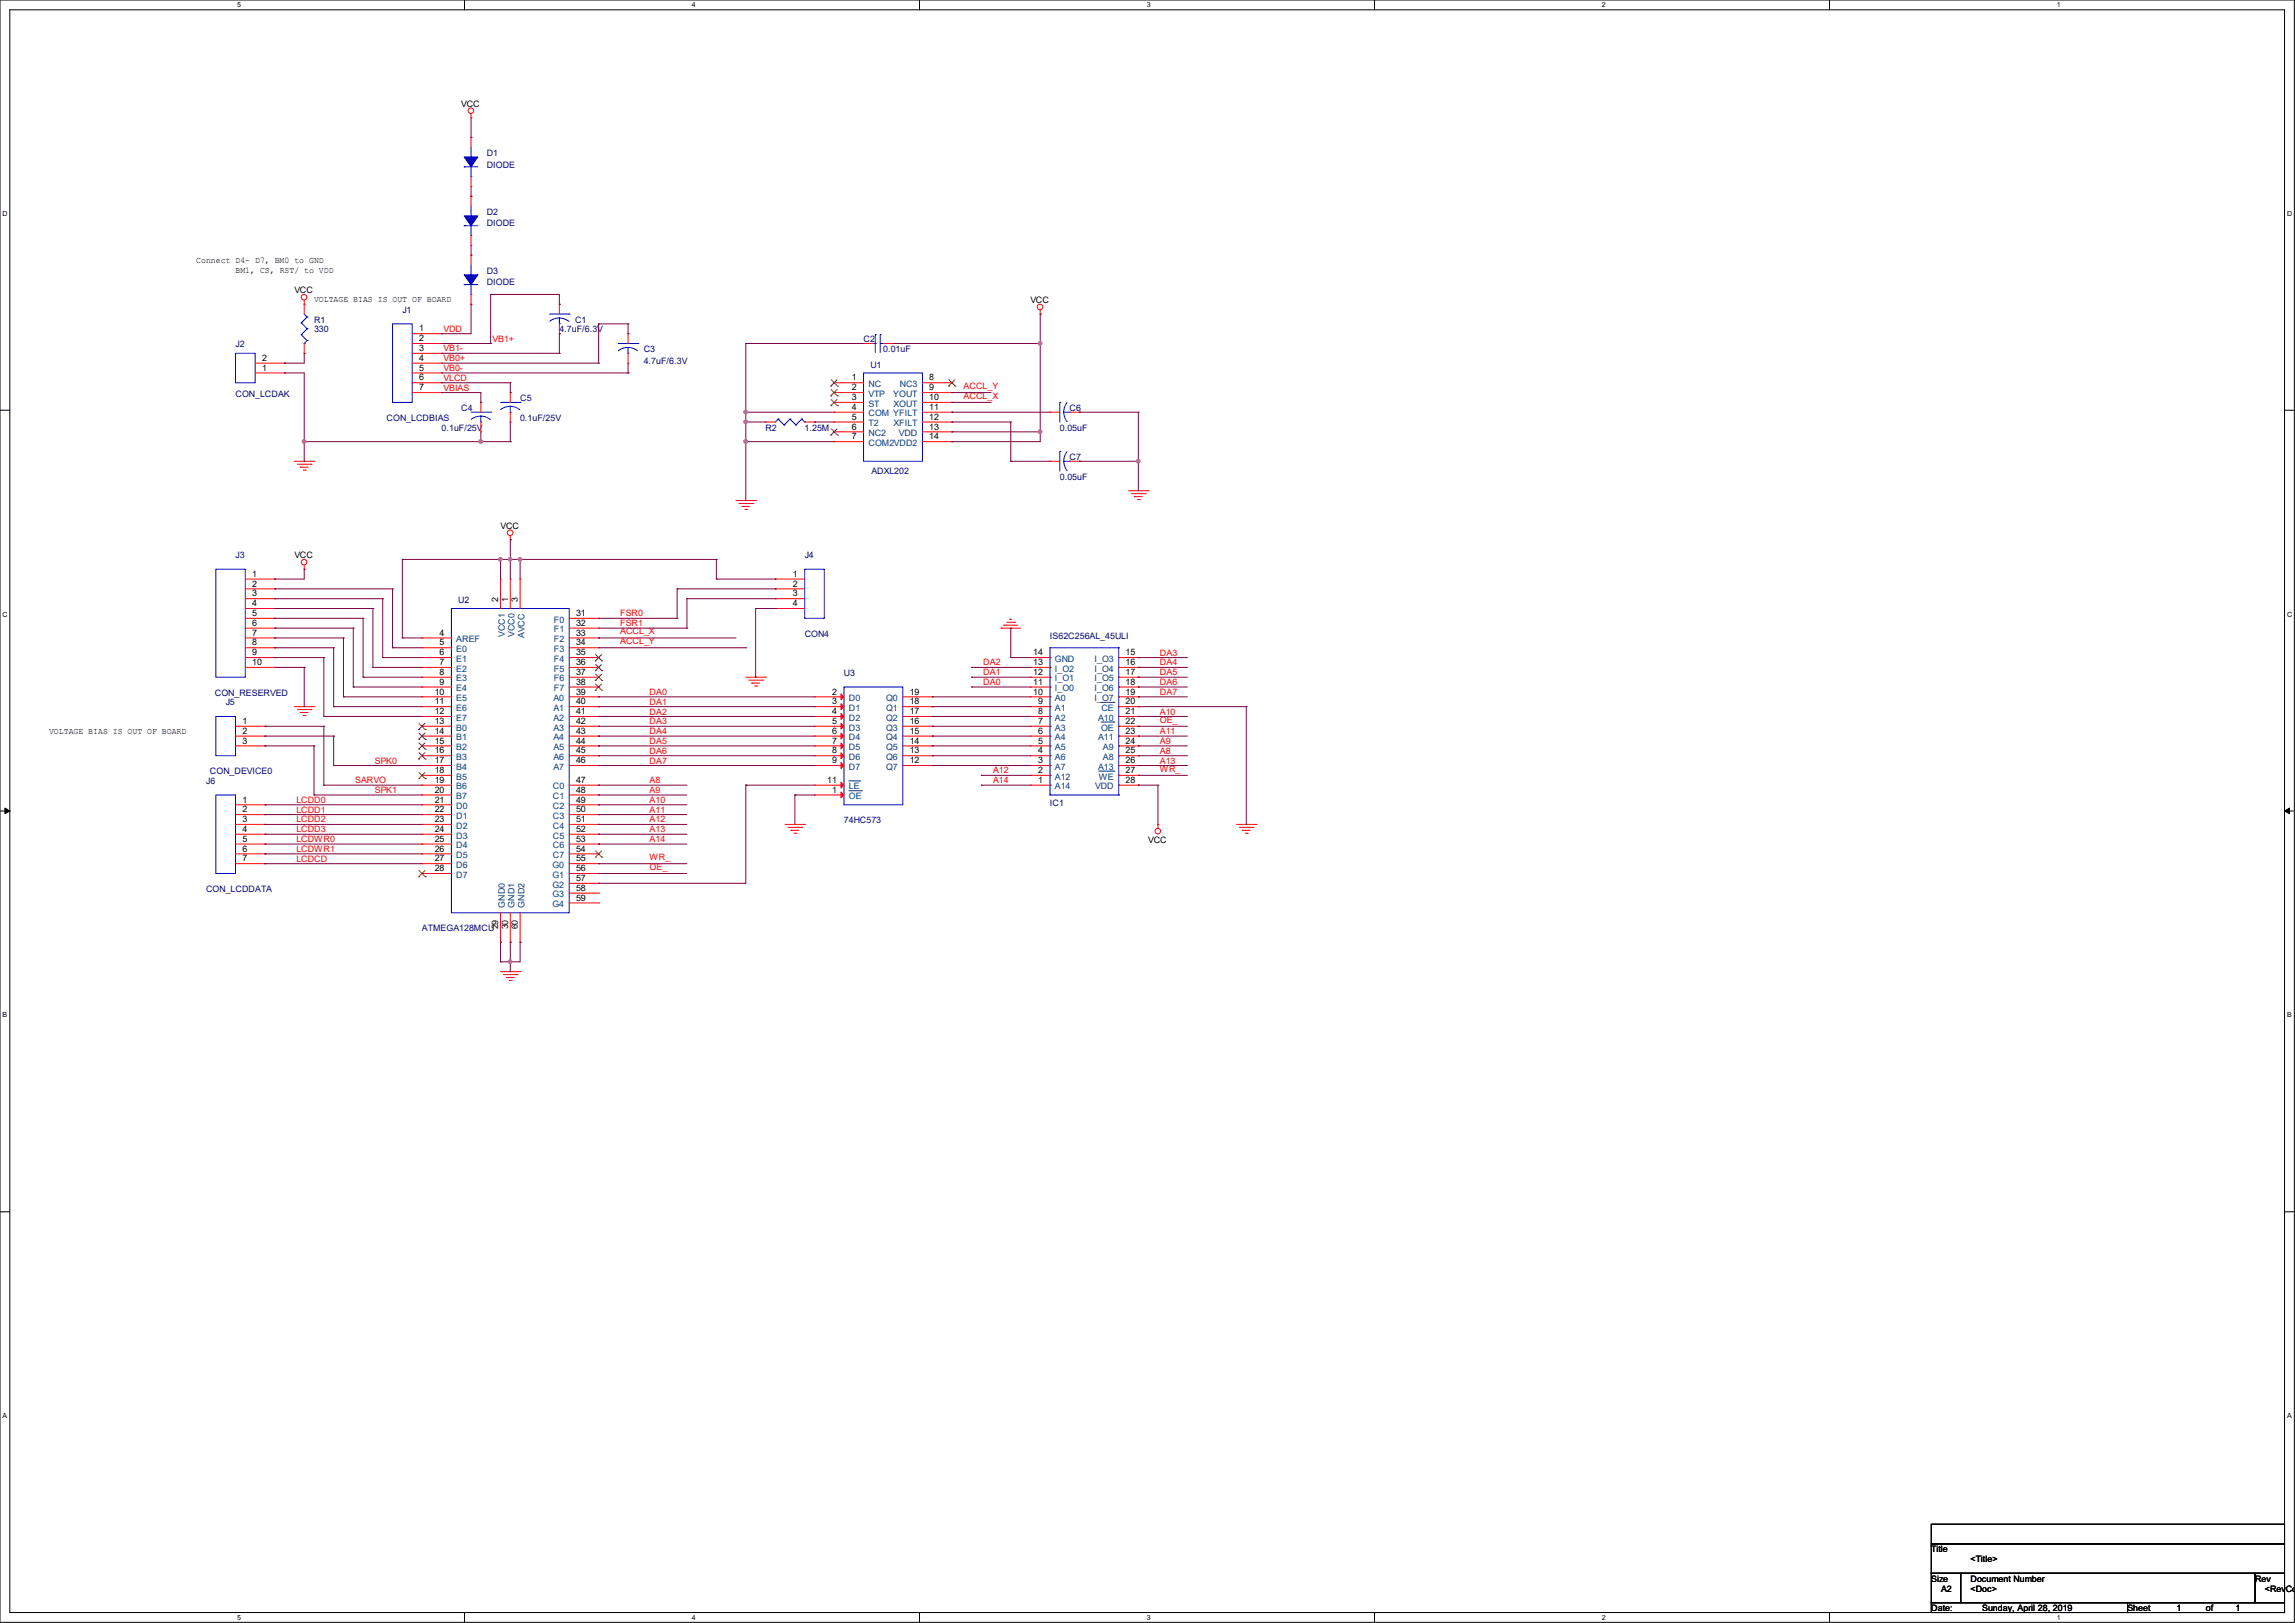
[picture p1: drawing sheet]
<svg xmlns="http://www.w3.org/2000/svg" width="297mm" height="210mm" viewBox="0 0 297 210" stroke-linecap="round" stroke-linejoin="round" font-family="sans-serif">
<defs><g id="words">
<g font-size="1.1">
<text x="59.7" y="13.8">VCC</text>
<text x="25.4" y="34">Connect D4~ D7, BM0 to GND</text>
<text x="30.5" y="35.3">BM1, CS, RST/ to VDD</text>
<text x="38.1" y="37.9">VCC</text>
<text x="40.6" y="39.1">VOLTAGE BIAS IS OUT OF BOARD</text>
<text x="133.3" y="39.2">VCC</text>
<text x="33.9" y="48">1</text>
<text x="33.9" y="46.7">2</text>
<text x="54.2" y="42.9">1</text>
<text x="54.2" y="44.2">2</text>
<text x="54.2" y="45.4">3</text>
<text x="54.2" y="46.7">4</text>
<text x="54.2" y="48">5</text>
<text x="54.2" y="49.2">6</text>
<text x="54.2" y="50.5">7</text>
<text x="110.2" y="49.2">1</text>
<text x="110.2" y="50.5">2</text>
<text x="110.2" y="51.8">3</text>
<text x="110.2" y="53">4</text>
<text x="120.3" y="49.2">8</text>
<text x="120.3" y="50.5">9</text>
<text x="120.3" y="51.8">10</text>
<text x="120.3" y="53">11</text>
<text x="110.2" y="54.3">5</text>
<text x="110.2" y="55.6">6</text>
<text x="110.2" y="56.9">7</text>
<text x="120.3" y="54.3">12</text>
<text x="120.3" y="55.6">13</text>
<text x="120.3" y="56.9">14</text>
<text x="64.8" y="68.4">VCC</text>
<text x="32.6" y="74.6">1</text>
<text x="32.6" y="75.9">2</text>
<text x="32.6" y="77.2">3</text>
<text x="38.1" y="72.2">VCC</text>
<text x="64.5" y="77.8" transform="rotate(-90 64.5 77.8)">2</text>
<text x="65.7" y="77.8" transform="rotate(-90 65.7 77.8)">1</text>
<text x="67" y="77.8" transform="rotate(-90 67 77.8)">3</text>
<text x="102.6" y="74.6">1</text>
<text x="102.6" y="75.9">2</text>
<text x="102.6" y="77.2">3</text>
<text x="32.6" y="78.4">4</text>
<text x="32.6" y="79.7">5</text>
<text x="32.6" y="81">6</text>
<text x="32.6" y="82.3">7</text>
<text x="32.6" y="83.5">8</text>
<text x="56.9" y="82.3">4</text>
<text x="56.9" y="83.5">5</text>
<text x="74.5" y="79.7">31</text>
<text x="74.5" y="81">32</text>
<text x="74.5" y="82.3">33</text>
<text x="74.5" y="83.5">34</text>
<text x="102.6" y="78.4">4</text>
<text x="32.6" y="84.8">9</text>
<text x="32.6" y="86.1">10</text>
<text x="56.3" y="89.9">10</text>
<text x="56.9" y="84.8">6</text>
<text x="56.9" y="86.1">7</text>
<text x="56.9" y="87.3">8</text>
<text x="56.9" y="88.6">9</text>
<text x="74.5" y="84.8">35</text>
<text x="74.5" y="86.1">36</text>
<text x="74.5" y="87.3">37</text>
<text x="74.5" y="88.6">38</text>
<text x="74.5" y="89.9">39</text>
<text x="107.7" y="89.9">2</text>
<text x="117.7" y="89.9">19</text>
<text x="133.7" y="89.9">10</text>
<text x="133.7" y="88.6">11</text>
<text x="133.7" y="87.3">12</text>
<text x="133.7" y="86.1">13</text>
<text x="133.7" y="84.8">14</text>
<text x="145.7" y="84.8">15</text>
<text x="145.7" y="86.1">16</text>
<text x="145.7" y="87.3">17</text>
<text x="145.7" y="88.6">18</text>
<text x="145.7" y="89.9">19</text>
<text x="6.3" y="95">VOLTAGE BIAS IS OUT OF BOARD</text>
<text x="31.4" y="93.7">1</text>
<text x="31.4" y="95">2</text>
<text x="56.3" y="91.1">11</text>
<text x="56.3" y="92.4">12</text>
<text x="56.3" y="93.7">13</text>
<text x="56.3" y="95">14</text>
<text x="74.5" y="91.1">40</text>
<text x="74.5" y="92.4">41</text>
<text x="74.5" y="93.7">42</text>
<text x="74.5" y="95">43</text>
<text x="107.7" y="91.1">3</text>
<text x="107.7" y="92.4">4</text>
<text x="107.7" y="93.7">5</text>
<text x="107.7" y="95">6</text>
<text x="117.7" y="91.1">18</text>
<text x="117.7" y="92.4">17</text>
<text x="117.7" y="93.7">16</text>
<text x="117.7" y="95">15</text>
<text x="134.4" y="95">6</text>
<text x="134.4" y="93.7">7</text>
<text x="134.4" y="92.4">8</text>
<text x="134.4" y="91.1">9</text>
<text x="145.7" y="91.1">20</text>
<text x="145.7" y="92.4">21</text>
<text x="145.7" y="93.7">22</text>
<text x="145.7" y="95">23</text>
<text x="31.4" y="96.2">3</text>
<text x="56.3" y="96.2">15</text>
<text x="56.3" y="97.5">16</text>
<text x="56.3" y="98.8">17</text>
<text x="56.3" y="100">18</text>
<text x="56.3" y="101.3">19</text>
<text x="74.5" y="96.2">44</text>
<text x="74.5" y="97.5">45</text>
<text x="74.5" y="98.8">46</text>
<text x="74.5" y="101.3">47</text>
<text x="107.1" y="101.3">11</text>
<text x="107.7" y="96.2">7</text>
<text x="107.7" y="97.5">8</text>
<text x="107.7" y="98.8">9</text>
<text x="117.7" y="96.2">14</text>
<text x="117.7" y="97.5">13</text>
<text x="117.7" y="98.8">12</text>
<text x="134.4" y="101.3">1</text>
<text x="134.4" y="100">2</text>
<text x="134.4" y="98.8">3</text>
<text x="134.4" y="97.5">4</text>
<text x="134.4" y="96.2">5</text>
<text x="145.7" y="96.2">24</text>
<text x="145.7" y="97.5">25</text>
<text x="145.7" y="98.8">26</text>
<text x="145.7" y="100">27</text>
<text x="145.7" y="101.3">28</text>
<text x="31.4" y="103.8">1</text>
<text x="31.4" y="105.1">2</text>
<text x="31.4" y="106.4">3</text>
<text x="31.4" y="107.7">4</text>
<text x="56.3" y="102.6">20</text>
<text x="56.3" y="103.8">21</text>
<text x="56.3" y="105.1">22</text>
<text x="56.3" y="106.4">23</text>
<text x="56.3" y="107.7">24</text>
<text x="74.5" y="102.6">48</text>
<text x="74.5" y="103.8">49</text>
<text x="74.5" y="105.1">50</text>
<text x="74.5" y="106.4">51</text>
<text x="74.5" y="107.7">52</text>
<text x="107.7" y="102.6">1</text>
<text x="31.4" y="108.9">5</text>
<text x="31.4" y="110.2">6</text>
<text x="31.4" y="111.5">7</text>
<text x="56.3" y="108.9">25</text>
<text x="56.3" y="110.2">26</text>
<text x="56.3" y="111.5">27</text>
<text x="56.3" y="112.7">28</text>
<text x="74.5" y="108.9">53</text>
<text x="74.5" y="110.2">54</text>
<text x="74.5" y="111.5">55</text>
<text x="74.5" y="112.7">56</text>
<text x="148.6" y="109.1">VCC</text>
<text x="74.5" y="114">57</text>
<text x="74.5" y="115.3">58</text>
<text x="74.5" y="116.5">59</text>
<text x="64.5" y="120.3" transform="rotate(-90 64.5 120.3)">29</text>
<text x="65.7" y="120.3" transform="rotate(-90 65.7 120.3)">30</text>
<text x="67" y="120.3" transform="rotate(-90 67 120.3)">60</text>
<text x="249.9" y="200.9">Title</text>
<text x="255" y="202.1">&lt;Title&gt;</text>
<text x="249.9" y="204.7">Size</text>
<text x="249.9" y="208.5">Date:</text>
<text x="251.2" y="206">A2</text>
<text x="255" y="204.7">Document Number</text>
<text x="255" y="206">&lt;Doc&gt;</text>
<text x="256.5" y="208.5">Sunday, April 28, 2019</text>
<text x="275.3" y="208.5">Sheet</text>
<text x="281.7" y="208.5">1</text>
<text x="285.5" y="208.5">of</text>
<text x="289.3" y="208.5">1</text>
<text x="291.8" y="204.7">Rev</text>
<text x="293.1" y="206">&lt;RevCode</text>
</g>
<g font-size="1.1" fill="#000080">
<text x="63" y="20.2">D1</text>
<text x="63" y="21.7">DIODE</text>
<text x="63" y="27.8">D2</text>
<text x="63" y="29.3">DIODE</text>
<text x="63" y="35.4">D3</text>
<text x="40.6" y="41.7">R1</text>
<text x="52.1" y="40.5">J1</text>
<text x="63" y="36.9">DIODE</text>
<text x="74.4" y="41.7">C1</text>
<text x="30.5" y="44.9">J2</text>
<text x="40.6" y="43">330</text>
<text x="72.4" y="43">4.7uF/6.3V</text>
<text x="83.3" y="45.6">C3</text>
<text x="83.3" y="47.1">4.7uF/6.3V</text>
<text x="111.8" y="44.3">C2</text>
<text x="112.6" y="47.6">U1</text>
<text x="114.3" y="45.6">0.01uF</text>
<text x="30.5" y="51.4">CON_LCDAK</text>
<text x="59.7" y="53.2">C4</text>
<text x="67.3" y="51.9">C5</text>
<text x="138.4" y="53.2">C6</text>
<text x="50" y="54.4">CON_LCDBIAS</text>
<text x="57.1" y="55.7">0.1uF/25V</text>
<text x="67.3" y="54.4">0.1uF/25V</text>
<text x="99.1" y="55.7">R2</text>
<text x="104.1" y="55.7">1.25M</text>
<text x="137.2" y="55.7">0.05uF</text>
<text x="138.4" y="59.5">C7</text>
<text x="112.8" y="61.3">ADXL202</text>
<text x="137.2" y="62.1">0.05uF</text>
<text x="30.5" y="72.2">J3</text>
<text x="104.1" y="72.2">J4</text>
<text x="59.3" y="78.1">U2</text>
<text x="104.1" y="82.4">CON4</text>
<text x="135.9" y="82.6">IS62C256AL_45ULI</text>
<text x="109.2" y="87.5">U3</text>
<text x="27.8" y="90">CON_RESERVED</text>
<text x="29.2" y="91.3">J5</text>
<text x="26.7" y="101.4">J6</text>
<text x="27.2" y="100.2">CON_DEVICE0</text>
<text x="109.2" y="106.5">74HC573</text>
<text x="135.9" y="104.4">IC1</text>
<text x="26.7" y="115.4">CON_LCDDATA</text>
<text x="54.6" y="120.5">ATMEGA128MCU</text>
</g>
<g font-size="1.1" fill="#f00">
<text x="57.4" y="42.9">VDD</text>
<text x="57.4" y="45.5">VB1-</text>
<text x="57.4" y="46.7">VB0+</text>
<text x="63.8" y="44.2">VB1+</text>
<text x="57.4" y="48">VB0-</text>
<text x="57.4" y="49.3">VLCD</text>
<text x="57.4" y="50.5">VBIAS</text>
<text x="124.7" y="51.6">ACCL_X</text>
<text x="124.7" y="50.3">ACCL_Y</text>
<text x="80.3" y="82.1">ACCL_X</text>
<text x="80.3" y="83.4">ACCL_Y</text>
<text x="80.3" y="79.8">FSR0</text>
<text x="80.3" y="81">FSR1</text>
<text x="84.1" y="89.9">DA0</text>
<text x="127.3" y="86.1">DA2</text>
<text x="127.3" y="87.4">DA1</text>
<text x="127.3" y="88.6">DA0</text>
<text x="150.1" y="89.9">DA7</text>
<text x="150.1" y="88.6">DA6</text>
<text x="150.1" y="87.4">DA5</text>
<text x="150.1" y="86.1">DA4</text>
<text x="150.1" y="84.8">DA3</text>
<text x="84.1" y="91.2">DA1</text>
<text x="84.1" y="92.5">DA2</text>
<text x="84.1" y="93.7">DA3</text>
<text x="84.1" y="95">DA4</text>
<text x="150.1" y="92.5">A10</text>
<text x="150.1" y="93.5">OE_</text>
<text x="150.1" y="95">A11</text>
<text x="46" y="101.3">SARVO</text>
<text x="48.5" y="98.8">SPK0</text>
<text x="84.1" y="96.3">DA5</text>
<text x="84.1" y="97.5">DA6</text>
<text x="84.1" y="98.8">DA7</text>
<text x="84.1" y="101.3">A8</text>
<text x="128.5" y="100.1">A12</text>
<text x="128.5" y="101.3">A14</text>
<text x="150.1" y="96.3">A9</text>
<text x="150.1" y="97.5">A8</text>
<text x="150.1" y="98.8">A13</text>
<text x="150.1" y="99.9">WR_</text>
<text x="38.4" y="107.7">LCDD3</text>
<text x="38.4" y="106.4">LCDD2</text>
<text x="38.4" y="105.2">LCDD1</text>
<text x="38.4" y="103.9">LCDD0</text>
<text x="48.5" y="102.6">SPK1</text>
<text x="84.1" y="102.6">A9</text>
<text x="84.1" y="103.9">A10</text>
<text x="84.1" y="105.2">A11</text>
<text x="84.1" y="106.4">A12</text>
<text x="84.1" y="107.7">A13</text>
<text x="38.4" y="111.5">LCDCD</text>
<text x="38.4" y="110.2">LCDWR1</text>
<text x="38.4" y="109">LCDWR0</text>
<text x="84.1" y="109">A14</text>
<text x="84.1" y="111.3">WR_</text>
<text x="84.1" y="112.6">OE_</text>
</g>
<g font-size="1.1" fill="#004080">
<text x="112.4" y="50.1">NC</text>
<text x="112.4" y="51.4">VTP</text>
<text x="112.4" y="52.6">ST</text>
<text x="112.4" y="53.9">COM YFILT</text>
<text x="115.6" y="51.4">YOUT</text>
<text x="115.7" y="52.6">XOUT</text>
<text x="116.5" y="50.1">NC3</text>
<text x="112.4" y="55.2">T2</text>
<text x="112.4" y="56.4">NC2</text>
<text x="112.4" y="57.7">COM2VDD2</text>
<text x="115.7" y="55.2">XFILT</text>
<text x="116.3" y="56.4">VDD</text>
<text x="59.1" y="83.1">AREF</text>
<text x="65.3" y="82.5" transform="rotate(-90 65.3 82.5)">VCC1</text>
<text x="66.6" y="82.5" transform="rotate(-90 66.6 82.5)">VCC0</text>
<text x="67.9" y="82.6" transform="rotate(-90 67.9 82.6)">AVCC</text>
<text x="71.7" y="80.6">F0</text>
<text x="71.7" y="81.8">F1</text>
<text x="71.7" y="83.1">F2</text>
<text x="59.1" y="84.4">E0</text>
<text x="59.1" y="85.6">E1</text>
<text x="59.1" y="86.9">E2</text>
<text x="59.1" y="88.2">E3</text>
<text x="59.1" y="89.5">E4</text>
<text x="71.7" y="84.4">F3</text>
<text x="71.7" y="85.6">F4</text>
<text x="71.7" y="86.9">F5</text>
<text x="71.7" y="88.2">F6</text>
<text x="71.7" y="89.5">F7</text>
<text x="136.5" y="89.5">I_O0</text>
<text x="136.5" y="88.2">I_O1</text>
<text x="136.5" y="86.9">I_O2</text>
<text x="136.5" y="85.6">GND</text>
<text x="141.6" y="85.6">I_O3</text>
<text x="141.6" y="86.9">I_O4</text>
<text x="141.6" y="88.2">I_O5</text>
<text x="141.6" y="89.5">I_O6</text>
<text x="59.1" y="90.7">E5</text>
<text x="59.1" y="92">E6</text>
<text x="59.1" y="93.3">E7</text>
<text x="59.1" y="94.5">B0</text>
<text x="59.1" y="95.8">B1</text>
<text x="71.6" y="90.7">A0</text>
<text x="71.6" y="92">A1</text>
<text x="71.6" y="93.3">A2</text>
<text x="71.6" y="94.5">A3</text>
<text x="71.6" y="95.8">A4</text>
<text x="109.9" y="90.7">D0</text>
<text x="109.9" y="92">D1</text>
<text x="109.9" y="93.3">D2</text>
<text x="109.9" y="94.5">D3</text>
<text x="109.9" y="95.8">D4</text>
<text x="114.7" y="90.7">Q0</text>
<text x="114.7" y="92">Q1</text>
<text x="114.7" y="93.3">Q2</text>
<text x="114.7" y="94.5">Q3</text>
<text x="114.7" y="95.8">Q4</text>
<text x="136.5" y="95.8">A4</text>
<text x="136.5" y="94.5">A3</text>
<text x="136.5" y="93.3">A2</text>
<text x="136.5" y="92">A1</text>
<text x="136.5" y="90.7">A0</text>
<text x="141.6" y="90.7">I_O7</text>
<text x="142.1" y="93.3">A10</text>
<text x="142.1" y="95.8">A11</text>
<text x="142.5" y="94.5">OE</text>
<text x="142.5" y="92">CE</text>
<text x="59.1" y="97.1">B2</text>
<text x="59.1" y="98.3">B3</text>
<text x="59.1" y="99.6">B4</text>
<text x="59.1" y="100.9">B5</text>
<text x="71.6" y="97.1">A5</text>
<text x="71.6" y="98.3">A6</text>
<text x="71.6" y="99.6">A7</text>
<text x="109.9" y="97.1">D5</text>
<text x="109.9" y="98.3">D6</text>
<text x="109.9" y="99.6">D7</text>
<text x="114.7" y="97.1">Q5</text>
<text x="114.7" y="98.3">Q6</text>
<text x="114.7" y="99.6">Q7</text>
<text x="136.5" y="100.9">A12</text>
<text x="136.5" y="99.6">A7</text>
<text x="136.5" y="98.3">A6</text>
<text x="136.5" y="97.1">A5</text>
<text x="142.1" y="99.6">A13</text>
<text x="142.2" y="100.9">WE</text>
<text x="142.7" y="97.1">A9</text>
<text x="142.7" y="98.3">A8</text>
<text x="59.1" y="102.2">B6</text>
<text x="59.1" y="103.4">B7</text>
<text x="59.1" y="104.7">D0</text>
<text x="59.1" y="106">D1</text>
<text x="59.1" y="107.2">D2</text>
<text x="71.5" y="102.2">C0</text>
<text x="71.5" y="103.4">C1</text>
<text x="71.5" y="104.7">C2</text>
<text x="71.5" y="106">C3</text>
<text x="71.5" y="107.2">C4</text>
<text x="109.9" y="102.2">LE</text>
<text x="109.9" y="103.4">OE</text>
<text x="136.5" y="102.2">A14</text>
<text x="141.7" y="102.2">VDD</text>
<text x="59.1" y="108.5">D3</text>
<text x="59.1" y="109.8">D4</text>
<text x="59.1" y="111">D5</text>
<text x="59.1" y="112.3">D6</text>
<text x="59.1" y="113.6">D7</text>
<text x="71.5" y="112.3">G0</text>
<text x="71.5" y="113.6">G1</text>
<text x="71.5" y="108.5">C5</text>
<text x="71.5" y="109.8">C6</text>
<text x="71.5" y="111">C7</text>
<text x="65.3" y="117.5" transform="rotate(-90 65.3 117.5)">GND0</text>
<text x="66.6" y="117.5" transform="rotate(-90 66.6 117.5)">GND1</text>
<text x="67.9" y="117.5" transform="rotate(-90 67.9 117.5)">GND2</text>
<text x="71.5" y="114.9">G2</text>
<text x="71.5" y="116.1">G3</text>
<text x="71.5" y="117.4">G4</text>
</g>
<g font-size=".9">
<text x="30.7" y=".9">5</text>
<text x="89.5" y=".9">4</text>
<text x="148.4" y=".9">3</text>
<text x="207.3" y=".9">2</text>
<text x="266.2" y=".9">1</text>
<text x=".3" y="28">D</text>
<text x="296" y="28">D</text>
<text x=".3" y="79.8">C</text>
<text x="296" y="79.8">C</text>
<text x=".3" y="131.7">B</text>
<text x="296" y="131.7">B</text>
<text x=".3" y="183.5">A</text>
<text x="296" y="183.5">A</text>
<text x="30.7" y="209.6">5</text>
<text x="89.5" y="209.6">4</text>
<text x="148.4" y="209.6">3</text>
<text x="207.3" y="209.6">2</text>
<text x="266.2" y="209.6">1</text>
</g>
</g></defs>
<path d="M0 0h296.9v209.9h-296.9zM1.3 1.3h294.4v207.4h-294.4z" fill="none" stroke="#000" stroke-width=".13"/>
<g fill="#fff">
<path d="M30.7 .1h.5v1h-.5z"/>
<path d="M30.7 208.8h.5v1h-.5z"/>
</g>
<path d="M60.1 0v1.3M60.1 208.7v1.2" fill="none" stroke="#000" stroke-width=".13"/>
<g fill="#fff">
<path d="M89.5 .1h.5v1h-.5z"/>
<path d="M89.5 208.8h.5v1h-.5z"/>
</g>
<path d="M119 0v1.3M119 208.7v1.2" fill="none" stroke="#000" stroke-width=".13"/>
<g fill="#fff">
<path d="M148.4 .1h.5v1h-.5z"/>
<path d="M148.4 208.8h.5v1h-.5z"/>
</g>
<path d="M177.9 0v1.3M177.9 208.7v1.2" fill="none" stroke="#000" stroke-width=".13"/>
<g fill="#fff">
<path d="M207.3 .1h.5v1h-.5z"/>
<path d="M207.3 208.8h.5v1h-.5z"/>
</g>
<path d="M236.8 0v1.3M236.8 208.7v1.2" fill="none" stroke="#000" stroke-width=".13"/>
<g fill="#fff">
<path d="M266.2 .1h.5v1h-.5z"/>
<path d="M266.2 208.8h.5v1h-.5z"/>
<path d="M.3 27.2h.7v1h-.7z"/>
<path d="M296 27.2h.6v1h-.6z"/>
<path d="M.3 79h.7v1h-.7z"/>
<path d="M296 79h.6v1h-.6z"/>
</g>
<path d="M0 53.1h1.3M295.7 53.1h1.2" fill="none" stroke="#000" stroke-width=".13"/>
<g fill="#fff">
<path d="M.3 130.9h.6v1h-.6z"/>
<path d="M296 130.9h.6v1h-.6z"/>
</g>
<path d="M0 104.9h1.3M295.7 104.9h1.2" fill="none" stroke="#000" stroke-width=".13"/>
<path d="M.6 104.6l.7 .3-.7 .4zM295.7 104.9l.6-.3v.7z" fill="#000" stroke="#000" stroke-width=".13"/>
<g fill="#fff">
<path d="M.3 182.7h.6v1h-.6z"/>
<path d="M296 182.7h.5v1h-.5z"/>
</g>
<path d="M0 156.8h1.3M295.7 156.8h1.2M249.9 197.2h45.8v2.6h-45.8zM249.9 199.8h45.8v3.8h-45.8zM249.9 203.6h3.8v3.8h-3.8zM249.9 207.4h25.4v1.3h-25.4zM253.7 203.6h38.1v3.8h-38.1zM275.3 207.4h20.4v1.3h-20.4zM291.8 203.6h3.9v3.8h-3.9z" fill="none" stroke="#000" stroke-width=".13"/>
<g fill="none" stroke="#f00" stroke-width=".13">
<path d="M61 15.2h.1M61 17.8h.1M61 14.7v.5M61 17.8v1.2M39.4 39.4h.1M39.4 38.9v1.7M61 33h.1M61 39.4h.1M61 25.4h.1M61 31.7h.1M61 24.1h.1M61 22.9v1.2"/>
<path d="M61 25.4v1.3M61 30.5v1.2M61 33v1.3M61 38.1v1.3M72.4 39.4h.1M72.4 39.4v1.2M33 48.3h3.8M33 47h3.8M36.8 48.3h.1M36.8 47h.1M38.1 59.7h2.5M39.4 45.7h.1"/>
<path d="M39.4 44.4v1.3M40.6 59.7h.1M53.3 44.4h3.8M53.3 48.3h3.8M53.3 47h3.8M53.3 43.2h3.8M53.3 45.7h3.8M53.3 49.5h3.8M53.3 50.8h3.8M57.1 43.2h.1M57.1 44.4h.1M57.1 45.7h.1"/>
<path d="M57.1 47h.1M57.1 48.3h.1M57.1 49.5h.1M57.1 50.8h.1M62.2 52.1h.1M62.2 55.9h.1M62.2 52.1v1.2M62.2 54.6v1.3M66 50.8h.1M66 54.6h.1M66 50.8v1.3M66 53.3v1.3"/>
<path d="M72.4 43.2h.1M72.4 41.9v1.3M81.3 43.2h.1M81.3 47h.1M81.3 43.2v1.2M81.3 45.7v1.3M99.1 54.6h.1M99.1 54.6h1.2M104.1 54.6h1.3M105.4 54.6h.1M107.9 49.5h.1M107.9 50.8h.1"/>
<path d="M107.9 52.1h.1M107.9 53.3h.1M107.9 54.6h.1M107.9 55.9h.1M107.9 57.1h.1M107.9 53.3h3.9M107.9 54.6h3.9M107.9 49.5h3.9M107.9 50.8h3.9M107.9 52.1h3.9M107.9 55.9h3.9M107.9 57.1h3.9"/>
<path d="M111.8 44.4h.1M111.8 44.4h1.2M114.3 44.4h1.3M115.6 44.4h.1M119.4 53.3h3.8M119.4 54.6h3.8M119.4 49.5h3.8M119.4 50.8h3.8M119.4 52.1h3.8M119.4 55.9h3.8M119.4 57.1h3.8M123.2 49.5h.1"/>
<path d="M123.2 50.8h.1M123.2 52.1h.1M123.2 53.3h.1M123.2 54.6h.1M123.2 55.9h.1M123.2 57.1h.1M134.6 40.6h.1M134.6 40.1v.5M135.9 53.3h.1M135.9 59.7h.1M135.9 59.7h1.3M135.9 53.3h1.3"/>
<path d="M138.4 59.7h1.3M138.4 53.3h1.3M139.7 53.3h.1M139.7 59.7h.1M31.7 74.9h3.9M31.7 76.2h3.9M31.7 77.5h3.9M31.7 78.7h3.9M35.6 74.9h.1M35.6 76.2h.1M35.6 77.5h.1M35.6 78.7h.1"/>
<path d="M38.5 60.1h1.8M38.9 60.5h.1M38.9 60.5h1M39.2 60.8h.3M39.4 73.7h.1M39.4 73.2v.5M39.5 60.8h.1M40.3 60.1h.1M64.8 74.9h.1M64.8 74.9v3.8M66 69.8h.1M66 74.9h.1"/>
<path d="M66 69.3v.5M66 74.9v3.8M67.3 74.9h.1M67.3 74.9v3.8M95.2 64.8h2.6M95.6 65.2h1.8M96 65.5h.1M96 65.5h1M96.4 65.9h.2M96.6 65.9h.1M97.4 65.2h.1M97.8 64.8h.1"/>
<path d="M100.3 74.9h.1M100.3 76.2h.1M100.3 77.5h.1M100.3 78.7h.1M100.3 74.9h3.8M100.3 76.2h3.8M100.3 77.5h3.8M100.3 78.7h3.8M146 63.5h2.6M146.4 63.9h1.8M146.8 64.3h.1M146.8 64.3h1"/>
<path d="M147.2 64.6h.2M147.4 64.6h.1M148.2 63.9h.1M148.6 63.5h.1M30.5 94h3.8M30.5 95.2h3.8M30.5 96.5h3.8M31.7 81.3h3.9M31.7 86.4h3.9M31.7 85.1h3.9M31.7 82.5h3.9M31.7 83.8h3.9"/>
<path d="M31.7 80h3.9M34.3 94h.1M34.3 95.2h.1M34.3 96.5h.1M35.6 80h.1M35.6 81.3h.1M35.6 82.5h.1M35.6 83.8h.1M35.6 85.1h.1M35.6 86.4h.1M38.1 91.4h2.5M38.5 91.8h1.8"/>
<path d="M38.9 92.2h.1M38.9 92.2h1M39.2 92.6h.3M39.5 92.6h.1M40.3 91.8h.1M40.6 91.4h.1M54.6 82.5h.1M54.6 83.8h.1M54.6 85.1h.1M54.6 86.4h.1M54.6 87.6h.1M54.6 88.9h.1"/>
<path d="M54.6 90.2h.1M54.6 91.4h.1M54.6 92.7h.1M54.6 94h.1M54.6 95.2h.1M54.6 96.5h.1M54.6 97.8h.1M54.6 99.1h.1M54.6 87.6h3.8M54.6 91.4h3.8M54.6 94h3.8M54.6 95.2h3.8"/>
<path d="M54.6 96.5h3.8M54.6 90.2h3.8M54.6 92.7h3.8M54.6 97.8h3.8M54.6 99.1h3.8M54.6 88.9h3.8M54.6 86.4h3.8M54.6 85.1h3.8M54.6 82.5h3.8M54.6 83.8h3.8M73.7 81.3h3.8M73.7 87.6h3.8"/>
<path d="M73.7 91.4h3.8M73.7 94h3.8M73.7 95.2h3.8M73.7 96.5h3.8M73.7 90.2h3.8M73.7 92.7h3.8M73.7 97.8h3.8M73.7 99.1h3.8M73.7 88.9h3.8M73.7 86.4h3.8M73.7 85.1h3.8M73.7 82.5h3.8"/>
<path d="M73.7 83.8h3.8M73.7 80h3.8M77.5 80h.1M77.5 81.3h.1M77.5 82.5h.1M77.5 83.8h.1M77.5 85.1h.1M77.5 86.4h.1M77.5 87.6h.1M77.5 88.9h.1M77.5 90.2h.1M77.5 91.4h.1"/>
<path d="M77.5 92.7h.1M77.5 94h.1M77.5 95.2h.1M77.5 96.5h.1M77.5 97.8h.1M77.5 99.1h.1M96.5 87.6h2.6M96.9 88h1.8M97.3 88.4h.1M97.3 88.4h1M97.7 88.8h.2M97.9 88.8h.1"/>
<path d="M98.7 88h.1M99.1 87.6h.1M105.4 90.2h.1M105.4 91.4h.1M105.4 92.7h.1M105.4 94h.1M105.4 95.2h.1M105.4 96.5h.1M105.4 97.8h.1M105.4 99.1h.1M105.4 91.4h3.8M105.4 94h3.8"/>
<path d="M105.4 95.2h3.8M105.4 96.5h3.8M105.4 90.2h3.8M105.4 92.7h3.8M105.4 97.8h3.8M105.4 99.1h3.8M116.8 91.4h3.8M116.8 94h3.8M116.8 95.2h3.8M116.8 96.5h3.8M116.8 90.2h3.8M116.8 92.7h3.8"/>
<path d="M116.8 97.8h3.8M116.8 99.1h3.8M120.6 90.2h.1M120.6 91.4h.1M120.6 92.7h.1M120.6 94h.1M120.6 95.2h.1M120.6 96.5h.1M120.6 97.8h.1M120.6 99.1h.1M129.5 81.3h.1M129.5 81.3h2.6"/>
<path d="M129.9 80.9h.1M129.9 80.9h1.8M130.3 80.5h1M130.7 80.1h.1M130.7 80.1h.2M131.3 80.5h.1M133.3 99.1h.1M133.3 97.8h.1M133.3 96.5h.1M133.3 95.2h.1M133.3 94h.1M133.3 92.7h.1"/>
<path d="M133.3 91.4h.1M133.3 90.2h.1M133.3 88.9h.1M133.3 87.6h.1M133.3 86.4h.1M133.3 85.1h.1M133.3 87.6h2.6M133.3 91.4h2.6M133.3 94h2.6M133.3 95.2h2.6M133.3 96.5h2.6M133.3 90.2h2.6"/>
<path d="M133.3 92.7h2.6M133.3 97.8h2.6M133.3 99.1h2.6M133.3 88.9h2.6M133.3 86.4h2.6M133.3 85.1h2.6M144.8 87.6h2.5M144.8 91.4h2.5M144.8 94h2.5M144.8 95.2h2.5M144.8 96.5h2.5M144.8 90.2h2.5"/>
<path d="M144.8 92.7h2.5M144.8 97.8h2.5M144.8 99.1h2.5M144.8 88.9h2.5M144.8 86.4h2.5M144.8 85.1h2.5M147.3 85.1h.1M147.3 86.4h.1M147.3 87.6h.1M147.3 88.9h.1M147.3 90.2h.1M147.3 91.4h.1"/>
<path d="M147.3 92.7h.1M147.3 94h.1M147.3 95.2h.1M147.3 96.5h.1M147.3 97.8h.1M147.3 99.1h.1M30.5 106.7h3.8M30.5 104.1h3.8M30.5 105.4h3.8M30.5 107.9h3.8M30.5 109.2h3.8M30.5 110.5h3.8"/>
<path d="M30.5 111.8h3.8M34.3 104.1h.1M34.3 105.4h.1M34.3 106.7h.1M34.3 107.9h.1M34.3 109.2h.1M34.3 110.5h.1M34.3 111.8h.1M54.6 100.3h.1M54.6 101.6h.1M54.6 102.9h.1M54.6 104.1h.1"/>
<path d="M54.6 105.4h.1M54.6 106.7h.1M54.6 107.9h.1M54.6 109.2h.1M54.6 110.5h.1M54.6 111.8h.1M54.6 113h.1M54.6 106.7h3.8M54.6 104.1h3.8M54.6 105.4h3.8M54.6 107.9h3.8M54.6 109.2h3.8"/>
<path d="M54.6 110.5h3.8M54.6 111.8h3.8M54.6 101.6h3.8M54.6 102.9h3.8M54.6 100.3h3.8M54.6 113h3.8M64.8 118.1v3.8M66 118.1v3.8M67.3 118.1v3.8M73.7 106.7h3.8M73.7 104.1h3.8M73.7 105.4h3.8"/>
<path d="M73.7 107.9h3.8M73.7 109.2h3.8M73.7 110.5h3.8M73.7 111.8h3.8M73.7 101.6h3.8M73.7 102.9h3.8M73.7 113h3.8M73.7 114.3h3.8M73.7 115.6h3.8M73.7 116.8h3.8M77.5 101.6h.1M77.5 102.9h.1"/>
<path d="M77.5 104.1h.1M77.5 105.4h.1M77.5 106.7h.1M77.5 107.9h.1M77.5 109.2h.1M77.5 110.5h.1M77.5 111.8h.1M77.5 113h.1M77.5 114.3h.1M77.5 115.6h.1M77.5 116.8h.1M101.6 106.7h2.5"/>
<path d="M102 107.1h1.8M102.4 107.4h.1M102.4 107.4h1M102.7 107.8h.3M103 107.8h.1M103.8 107.1h.1M104.1 106.7h.1M105.4 101.6h.1M105.4 102.9h.1M105.4 101.6h3.8M105.4 102.9h3.8M133.3 101.6h.1"/>
<path d="M133.3 100.3h.1M133.3 101.6h2.6M133.3 100.3h2.6M144.8 101.6h2.5M144.8 100.3h2.5M147.3 100.3h.1M147.3 101.6h.1M149.9 106.7h.1M149.9 106.7v.5M160 106.7h2.6M160.4 107.1h1.8M160.8 107.4h.1"/>
<path d="M160.8 107.4h1M161.2 107.8h.2M161.4 107.8h.1M162.2 107.1h.1M162.6 106.7h.1M64.8 121.9h.1M64.8 125.7h2.5M65.2 126.1h1.7M65.5 126.5h.1M65.5 126.5h1M65.9 126.9h.3M66 121.9h.1"/>
<path d="M66.2 126.9h.1M66.9 126.1h.1M67.3 125.7h.1M67.3 121.9h.1"/>
<circle cx="60.9" cy="14.3" r=".36"/>
<circle cx="39.3" cy="38.5" r=".36"/>
<circle cx="134.6" cy="39.7" r=".36"/>
<circle cx="39.3" cy="72.7" r=".36"/>
<circle cx="66" cy="68.9" r=".36"/>
<circle cx="149.8" cy="107.5" r=".36"/>
</g>
<g fill="none" stroke="#00f" stroke-width=".13">
<path d="M61 19v1.3M60.1 36.8h.1M60.1 29.2h.1M60.1 21.6h.1M60.1 36.8h1.7M60.1 29.2h1.7M60.1 21.6h1.7M61 35.6h.1M61 38.1h.1M61 27.9h.1M61 30.5h.1M61 20.3h.1"/>
<path d="M61 22.9h.1M61 21.6v1.3M61 26.7v1.2M61 29.2v1.3M61 34.3v1.3M61 36.8v1.3M30.5 45.7h2.5v3.8h-2.5zM39 41.8h.1M39 43.3h.1M39 41.8l.8 .7M39 43.3l.8 .8M39.4 44.4h.1"/>
<path d="M39.4 40.6l.4 .4M39.8 41h.1M39.8 42.5h.1M39.8 44.1h.1M39.8 41l-.8 .8M39.8 42.5l-.8 .8M39.8 44.1l-.4 .3M50.8 41.9h2.5v10.2h-2.5zM61 53.3h2.5M62.2 54.6h.1M62.2 53.8a2.02 2.02 0 0 1 1.3 .5M62.2 53.8a2 2 0 0 0-1.2 .5"/>
<path d="M62.2 53.8v.8M63.5 53.3h.1M64.8 52.1h2.5M66 53.3h.1M66 52.6a2.02 2.02 0 0 1 1.3 .4M66 52.6a2 2 0 0 0-1.2 .4M66 52.6v.7M67.3 52.1h.1M71.1 40.6h2.6M72.4 41.9h.1M72.4 41.1a2.02 2.02 0 0 1 1.2 .5M72.4 41.1a2 2 0 0 0-1.3 .5"/>
<path d="M72.4 41.1v.8M73.7 40.6h.1M80 44.4h2.5M81.3 45.7h.1M81.3 45a2.02 2.02 0 0 1 1.2 .4M81.3 45a2 2 0 0 0-1.3 .4M81.3 45v.7M82.5 44.4h.1M100.7 54.2h.1M100.7 54.2l-.4 .4M100.7 54.2l.8 .8M101.5 55h.1"/>
<path d="M102.2 54.2h.1M102.2 54.2l-.7 .8M102.2 54.2l.8 .8M103 55h.1M103.8 54.2h.1M103.8 54.2l-.8 .8M103.8 54.2l.3 .4M104.1 54.6h.1M111.8 48.3h7.6v11.4h-7.6zM113 44.4h.3M113.3 44.4h.1M113.3 43.3h.1"/>
<path d="M113.3 43.3v2.3M113.9 43.3h.1M113.9 44.4h.1M113.9 44.4h.4M113.9 43.3v2.3M137.2 52.1h.1M137.2 58.4h.1M137.2 52.1v2.5M137.2 58.4v2.6M137.7 53.3a2.02 2.02 0 0 0 .4 1.3M137.7 59.7a2.02 2.02 0 0 0 .4 1.2M137.7 53.3h.7"/>
<path d="M137.7 59.7h.7M138.1 52.1a2 2 0 0 0-.4 1.2M138.1 58.4a2 2 0 0 0-.4 1.3M138.4 53.3h.1M138.4 59.7h.1M27.9 73.7h3.8v13.9h-3.8zM58.4 78.7h15.3v39.4h-15.3zM104.1 73.7h2.6v6.3h-2.6zM27.9 92.7h2.6v5.1h-2.6zM109.2 88.9h7.6v15.2h-7.6zM135.9 83.8h.1M135.9 99.1h.1"/>
<path d="M135.9 97.8h.1M135.9 96.5h.1M135.9 95.2h.1M135.9 94h.1M135.9 92.7h.1M135.9 91.4h.1M135.9 90.2h.1M135.9 88.9h.1M135.9 87.6h.1M135.9 86.4h.1M135.9 85.1h.1M135.9 83.8h8.9"/>
<path d="M135.9 83.8v19.1M144.8 83.8h.1M144.8 99.1h.1M144.8 97.8h.1M144.8 96.5h.1M144.8 95.2h.1M144.8 94h.1M144.8 92.7h.1M144.8 91.4h.1M144.8 90.2h.1M144.8 88.9h.1M144.8 87.6h.1"/>
<path d="M144.8 86.4h.1M144.8 85.1h.1M144.8 83.8v19.1M27.9 102.9h2.6v10.1h-2.6zM135.9 102.9h.1M135.9 101.6h.1M135.9 100.3h.1M135.9 102.9h8.9M144.8 102.9h.1M144.8 101.6h.1M144.8 100.3h.1"/>
</g>
<g fill="#00f" stroke="#00f" stroke-width=".13">
<path d="M60.1 35.6h1.7l-.8 1.2z" fill-rule="evenodd"/>
<path d="M60.1 27.9h1.7l-.8 1.3z" fill-rule="evenodd"/>
<path d="M60.1 20.3h1.7l-.8 1.3z" fill-rule="evenodd"/>
</g>
<g fill="#f00" stroke="#f00" stroke-width=".13">
<path d="M108.8 89.8l.4 .4-.4 .4z"/>
<path d="M108.8 91.1l.4 .3-.4 .4z"/>
<path d="M108.8 92.3l.4 .4-.4 .4z"/>
<path d="M108.8 93.6l.4 .4-.4 .4z"/>
<path d="M108.8 94.9l.4 .3-.4 .4z"/>
<path d="M108.8 96.1l.4 .4-.4 .4z"/>
<path d="M108.8 97.4l.4 .4-.4 .4z"/>
<path d="M108.8 98.7l.4 .4-.4 .3z"/>
<path d="M108.8 101.2l.4 .4-.4 .4z"/>
<path d="M108.8 102.5l.4 .4-.4 .4z"/>
</g>
<path d="M142.2 99.8h1.9M142.5 93.4h1.6M142.5 90.9h1.6M144.1 90.9h.1M144.1 93.4h.1M144.1 99.8h.1M109.9 101h1.4M109.9 102.3h1.6M111.3 101h.1M111.5 102.3h.1" fill="none" stroke="#004080" stroke-width=".13"/>
<g fill="none" stroke="#804000" stroke-width=".13">
<path d="M107.5 50h.1M107.5 51.2h.1M107.5 52.5h.1M107.5 56.3h.1M107.6 49.1l.8 .9M107.6 50.4l.8 .8M107.6 51.7l.8 .8M107.6 55.5l.8 .8M108.3 55.5l-.8 .8M108.3 49.1l-.8 .9M108.3 50.4l-.8 .8M108.3 51.7l-.8 .8"/>
<path d="M108.4 50h.1M108.4 51.2h.1M108.4 52.5h.1M108.4 56.3h.1M122.8 50h.1M122.8 49.1l.8 .9M123.6 49.1l-.8 .9M123.6 50h.1M54.2 94.4h.1M54.2 95.7h.1M54.2 96.9h.1M54.2 98.2h.1"/>
<path d="M54.2 93.6l.8 .8M54.2 94.9l.8 .8M54.2 96.1l.8 .8M54.2 97.4l.8 .8M54.2 99.9l.8 .9M55 93.6l-.8 .8M55 94.9l-.8 .8M55 96.1l-.8 .8M55 97.4l-.8 .8M55 99.9l-.8 .9M55 94.4h.1M55 95.7h.1"/>
<path d="M55 96.9h.1M55 98.2h.1M77 85.5h.1M77 86.8h.1M77 88.1h.1M77 89.3h.1M77.1 84.7l.8 .8M77.1 86l.8 .8M77.1 87.2l.8 .9M77.1 88.5l.8 .8M77.9 84.7l-.9 .8M77.9 86l-.9 .8"/>
<path d="M77.9 87.2l-.9 .9M77.9 88.5l-.9 .8M77.9 85.5h.1M77.9 86.8h.1M77.9 88.1h.1M77.9 89.3h.1M54.2 100.8h.1M54.2 113.5h.1M54.2 112.6l.8 .9M55 112.6l-.8 .9M55 100.8h.1M55 113.5h.1"/>
<path d="M77 110.9h.1M77.1 110.1l.8 .8M77.9 110.1l-.9 .8M77.9 110.9h.1"/>
</g>
<g fill="none" stroke="#800040" stroke-width=".13">
<path d="M61 17.8h.1M61 15.2v2.6M61 39.4h.1M61 33h.1M61 25.4h.1M61 39.4v3.8h-3.9M61 24.1v1.3M61 31.7v1.3M63.5 38.1h.1M63.5 38.1v6.3M63.5 38.1h8.9v1.3M72.4 39.4h.1"/>
<path d="M36.8 47h.1M36.8 48.3h.1M36.8 48.3h2.6v11.4M39.4 45.7h.1M39.4 57.1h.1M39.4 59.7h.1M39.4 45.7v1.3h-2.6M39.4 57.1h26.6M57.1 43.2h.1M57.1 50.8h.1M57.1 44.4h6.4M57.1 45.7h15.3"/>
<path d="M57.1 47h20.4M57.1 48.3h24.2M57.1 49.5h8.9M57.1 50.8h5.1v1.3M62.2 57.1h.1M62.2 52.1h.1M62.2 55.9v1.2M63.5 44.4h.1M66 49.5h.1M66 50.8h.1M66 57.1h.1M66 49.5v1.3"/>
<path d="M66 54.6v2.5M72.4 45.7h.1M72.4 43.2h.1M72.4 43.2v2.5M77.5 47h.1M77.5 41.9h.1M77.5 41.9v5.1M77.5 41.9h3.8M81.3 48.3h.1M81.3 41.9h.1M81.3 43.2h.1M81.3 41.9v1.3"/>
<path d="M81.3 47v1.3M96.5 57.1h.1M96.5 53.3h.1M96.5 44.4h.1M96.5 54.6h.1M96.5 44.4v20.4M96.5 44.4h15.3M96.5 53.3h11.4M96.5 54.6h2.6M96.5 57.1h11.4M105.4 54.6h.1M105.4 54.6h2.5"/>
<path d="M115.6 44.4h.1M115.6 44.4h19M123.2 52.1h.1M123.2 50.8h.1M123.2 53.3h.1M123.2 54.6h.1M123.2 55.9h.1M123.2 57.1h.1M123.2 50.8h5.1M123.2 52.1h5.1M123.2 53.3h12.7M123.2 54.6h7.6"/>
<path d="M123.2 55.9h11.4M130.8 54.6h.1M130.8 59.7h.1M130.8 54.6v5.1M130.8 59.7h5.1M134.6 40.6h.1M134.6 55.9h.1M134.6 44.4h.1M134.6 40.6v16.5h-11.4M139.7 53.3h.1M139.7 59.7h.1M139.7 53.3h7.6"/>
<path d="M139.7 59.7h7.6M147.3 53.3h.1M147.3 59.7h.1M147.3 53.3v10.2M35.6 76.2h.1M35.6 77.5h.1M35.6 78.7h.1M35.6 74.9h.1M35.6 76.2h15.2M35.6 77.5h13.9M35.6 78.7h12.7M39.4 73.7h.1"/>
<path d="M39.4 73.7v1.2h-3.8M48.3 78.7h.1M48.3 78.7v7.7M49.5 77.5h.1M49.5 77.5v7.6M50.8 76.2h.1M50.8 76.2v7.6M52.1 72.4h.1M52.1 72.4h40.6M52.1 72.4v10.1M64.8 72.4h.1M64.8 72.4v2.5"/>
<path d="M66 69.8h.1M66 72.4h.1M66 69.8v5.1M67.3 72.4h.1M67.3 72.4v2.5M87.6 76.2h.1M87.6 76.2h12.7M87.6 76.2v3.8M88.9 77.5h.1M88.9 77.5h11.4M88.9 77.5v3.8M92.7 72.4h.1"/>
<path d="M92.7 74.9h.1M92.7 74.9h7.6M92.7 72.4v2.5M100.3 76.2h.1M100.3 77.5h.1M100.3 78.7h.1M100.3 74.9h.1M100.3 78.7h-2.5v8.9M34.3 96.5h.1M34.3 95.2h.1M34.3 94h.1M34.3 94h7.6"/>
<path d="M34.3 95.2h8.9M34.3 96.5h6.3M35.6 80h.1M35.6 81.3h.1M35.6 82.5h.1M35.6 83.8h.1M35.6 85.1h.1M35.6 85.1h6.3M35.6 86.4h3.8M35.6 82.5h8.8M35.6 83.8h7.6M35.6 80h11.4"/>
<path d="M35.6 81.3h10.1M39.4 86.4h.1M39.4 86.4v5M40.6 96.5h.1M40.6 96.5v6.4M41.9 94h.1M41.9 85.1h.1M41.9 92.7h.1M41.9 92.7h12.7M41.9 85.1v7.6M41.9 94v7.6M43.2 99.1h.1"/>
<path d="M43.2 95.2h.1M43.2 91.4h.1M43.2 83.8h.1M43.2 91.4h11.4M43.2 99.1h11.4M43.2 83.8v7.6M43.2 95.2v3.9M44.4 82.5h.1M44.4 90.2h.1M44.4 90.2h10.2M44.4 82.5v7.7M45.7 81.3h.1"/>
<path d="M45.7 88.9h.1M45.7 88.9h8.9M45.7 81.3v7.6M47 87.6h.1M47 80h.1M47 87.6h7.6M47 80v7.6M48.3 86.4h.1M48.3 86.4h6.3M49.5 85.1h.1M49.5 85.1h5.1M50.8 83.8h.1"/>
<path d="M50.8 83.8h3.8M52.1 82.5h.1M52.1 82.5h2.5M77.5 90.2h.1M77.5 91.4h.1M77.5 92.7h.1M77.5 94h.1M77.5 95.2h.1M77.5 96.5h.1M77.5 97.8h.1M77.5 99.1h.1M77.5 82.5h.1"/>
<path d="M77.5 90.2h27.9M77.5 91.4h27.9M77.5 92.7h27.9M77.5 94h27.9M77.5 95.2h27.9M77.5 96.5h27.9M77.5 97.8h27.9M77.5 99.1h27.9M77.5 82.5h17.7M77.5 83.8h19M77.5 80h10.1M77.5 81.3h11.4"/>
<path d="M87.6 80h.1M88.9 81.3h.1M96.5 83.8h.1M97.8 87.6h.1M120.6 90.2h.1M120.6 91.4h.1M120.6 94h.1M120.6 92.7h.1M120.6 99.1h.1M120.6 96.5h.1M120.6 95.2h.1M120.6 97.8h.1"/>
<path d="M120.6 90.2h12.7M120.6 91.4h12.7M120.6 92.7h12.7M120.6 94h12.7M120.6 95.2h12.7M120.6 96.5h12.7M120.6 97.8h12.7M120.6 99.1h12.7M125.7 86.4h.1M125.7 87.6h.1M125.7 88.9h.1M125.7 86.4h7.6"/>
<path d="M125.7 87.6h7.6M125.7 88.9h7.6M130.8 85.1h.1M130.8 81.3h.1M130.8 85.1h2.5M130.8 81.3v3.8M147.3 90.2h.1M147.3 88.9h.1M147.3 87.6h.1M147.3 86.4h.1M147.3 85.1h.1M147.3 91.4h.1"/>
<path d="M147.3 92.7h.1M147.3 94h.1M147.3 95.2h.1M147.3 96.5h.1M147.3 97.8h.1M147.3 99.1h.1M147.3 90.2h6.4M147.3 91.4h14M147.3 92.7h6.4M147.3 94h6.4M147.3 95.2h6.4M147.3 96.5h6.4"/>
<path d="M147.3 97.8h6.4M147.3 99.1h6.4M147.3 85.1h6.4M147.3 86.4h6.4M147.3 87.6h6.4M147.3 88.9h6.4M161.3 91.4h.1M161.3 91.4v15.3M34.3 111.8h.1M34.3 110.5h.1M34.3 109.2h.1M34.3 107.9h.1"/>
<path d="M34.3 106.7h.1M34.3 105.4h.1M34.3 104.1h.1M34.3 104.1h20.3M34.3 105.4h20.3M34.3 106.7h20.3M34.3 107.9h20.3M34.3 109.2h20.3M34.3 111.8h20.3M34.3 110.5h20.3M40.6 102.9h.1M40.6 102.9h14"/>
<path d="M41.9 101.6h.1M41.9 101.6h12.7M77.5 114.3h.1M77.5 101.6h.1M77.5 102.9h.1M77.5 104.1h.1M77.5 105.4h.1M77.5 106.7h.1M77.5 107.9h.1M77.5 109.2h.1M77.5 111.8h.1M77.5 113h.1"/>
<path d="M77.5 101.6h11.4M77.5 102.9h11.4M77.5 104.1h11.4M77.5 105.4h11.4M77.5 106.7h11.4M77.5 107.9h11.4M77.5 109.2h11.4M77.5 111.8h11.4M77.5 113h11.4M96.5 101.6h.1M96.5 101.6v12.7h-19M96.5 101.6h8.9"/>
<path d="M102.9 102.9h.1M102.9 102.9h2.5M102.9 102.9v3.8M127 100.3h.1M127 101.6h.1M127 101.6h6.3M127 100.3h6.3M147.3 101.6h.1M147.3 100.3h.1M147.3 101.6h2.6M147.3 100.3h6.4M149.9 101.6h.1"/>
<path d="M149.9 101.6v5.1M64.8 121.9h.1M64.8 124.5h.1M64.8 121.9v2.6M66 124.5h.1M66 121.9h.1M66 121.9v3.8M67.3 121.9h.1M67.3 121.9v2.6h-2.5"/>
</g>
<g fill="#f0f" stroke="#f0f" stroke-width=".13">
<circle cx="66" cy="124.4" r=".23"/>
<circle cx="66" cy="72.4" r=".23"/>
<circle cx="39.3" cy="57.1" r=".23"/>
<circle cx="67.3" cy="72.4" r=".23"/>
<circle cx="64.7" cy="72.4" r=".23"/>
<circle cx="147.3" cy="59.7" r=".23"/>
<circle cx="96.5" cy="54.6" r=".23"/>
<circle cx="96.5" cy="53.3" r=".23"/>
<circle cx="134.6" cy="55.9" r=".23"/>
<circle cx="134.6" cy="44.4" r=".23"/>
<circle cx="96.5" cy="57.1" r=".23"/>
<circle cx="62.2" cy="57.1" r=".23"/>
</g>
<use href="#words"/>
</svg>
